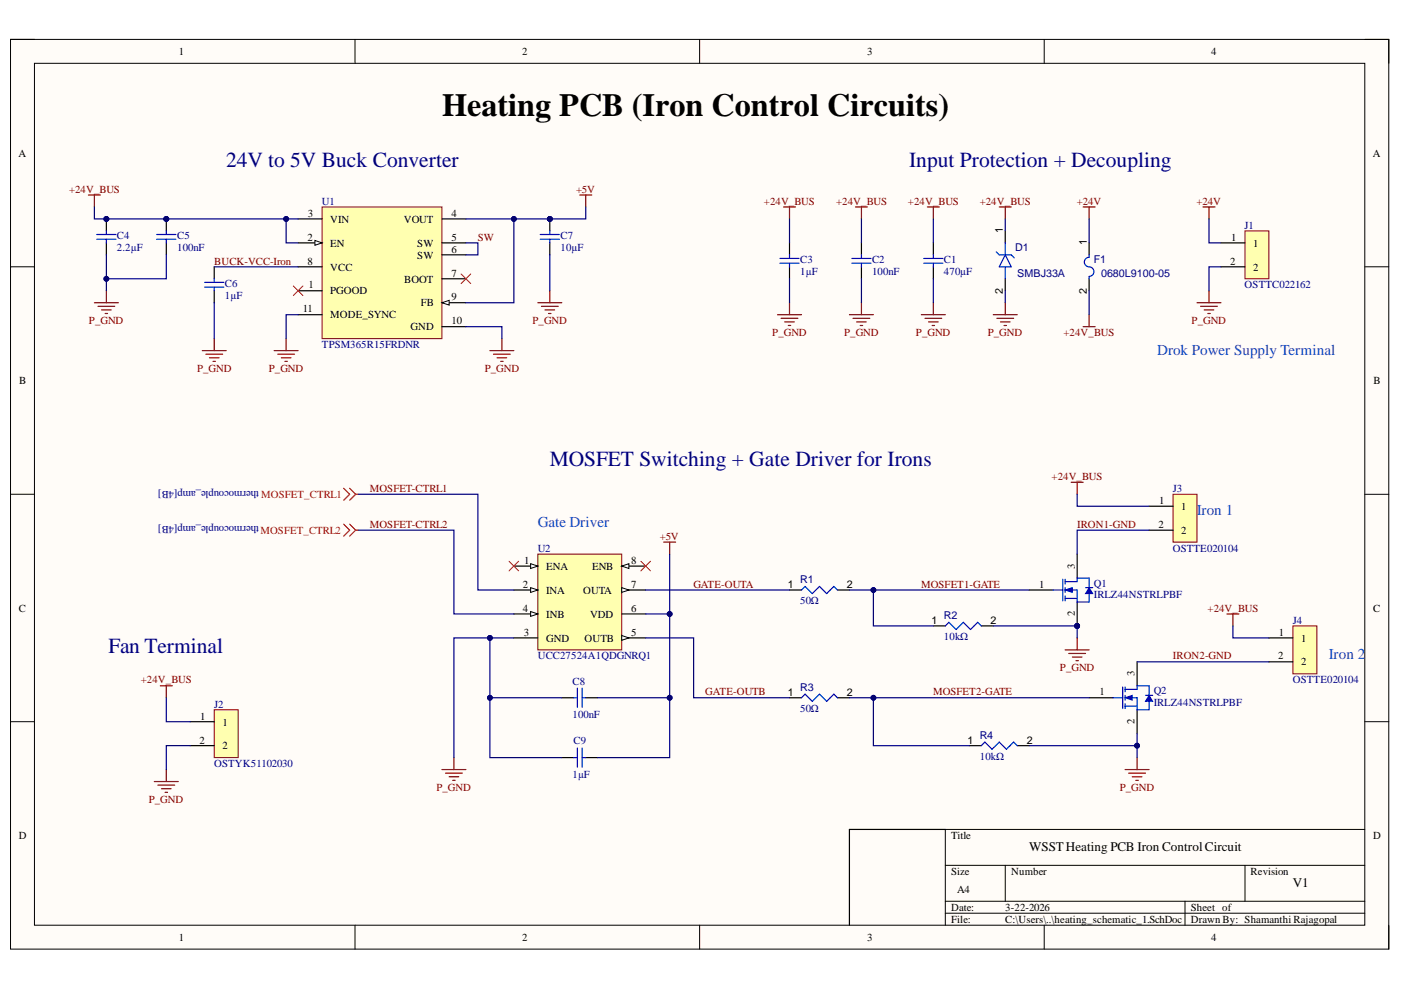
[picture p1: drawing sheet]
<svg xmlns="http://www.w3.org/2000/svg" width="297mm" height="210mm" viewBox="0 0 297 210" stroke-linecap="round" stroke-linejoin="round" font-family="sans-serif">
<defs><g id="words">
<text font-size="6.8" x="93.7" y="24.7">Heating PCB (Iron Control Circuits)</text>
<g font-size="4.6" fill="#000080">
<text x="48" y="35.3">24V to 5V Buck Converter</text>
<text x="192.8" y="35.3">Input Protection + Decoupling</text>
<text x="116.6" y="98.8">MOSFET Switching + Gate Driver for Irons</text>
<text x="23" y="138.6">Fan Terminal</text>
</g>
<g font-size="3.2" fill="#15c">
<text x="245.4" y="75.2">Drok Power Supply Terminal</text>
<text x="114" y="111.8">Gate Driver</text>
<text x="253.7" y="109.2">Iron 1</text>
<text x="281.7" y="139.6">Iron 2</text>
</g>
<g font-size="2.8">
<text x="218.2" y="180.4">WSSTHeating PCB Iron Control Circuit</text>
<text x="274.1" y="188">V1</text>
</g>
<g font-size="2.3">
<text x="37.9" y="11.7">1</text>
<text x="110.7" y="11.7">2</text>
<text x="183.9" y="11.7">3</text>
<text x="256.8" y="11.7">4</text>
<text x="3.9" y="33.3">A</text>
<text x="291" y="33.3">A</text>
<text x="65.3" y="46">3</text>
<text x="70" y="47.2">VIN</text>
<text x="85.6" y="47.2">VOUT</text>
<text x="95.7" y="46">4</text>
<text x="65.2" y="51">2</text>
<text x="70" y="52.3">EN</text>
<text x="88.5" y="52.3">SW</text>
<text x="95.7" y="53.6">6</text>
<text x="95.7" y="51">5</text>
<text x="212.6" y="49.4" transform="rotate(-90 212.6 49.4)">1</text>
<text x="230.4" y="52" transform="rotate(-90 230.4 52)">1</text>
<text x="261" y="51">1</text>
<text x="265.7" y="52.3">1</text>
<text x="65.2" y="56.1">8</text>
<text x="70" y="57.4">VCC</text>
<text x="85.7" y="59.9">BOOT</text>
<text x="88.5" y="54.8">SW</text>
<text x="95.7" y="58.6">7</text>
<text x="260.8" y="56.1">2</text>
<text x="265.7" y="57.4">2</text>
<text x="65.4" y="61.2">1</text>
<text x="70" y="62.4">PGOOD</text>
<text x="89.2" y="65">FB</text>
<text x="95.7" y="63.7">9</text>
<text x="212.6" y="62.3" transform="rotate(-90 212.6 62.3)">2</text>
<text x="230.4" y="62.3" transform="rotate(-90 230.4 62.3)">2</text>
<text x="64.2" y="66.2">11</text>
<text x="70" y="67.5">MODE_SYNC</text>
<text x="87" y="70">GND</text>
<text x="95.7" y="68.8">10</text>
<text x="4.1" y="81.4">B</text>
<text x="291.2" y="81.4">B</text>
<text x="245.8" y="106.9">1</text>
<text x="245.6" y="111.9">2</text>
<text x="250.4" y="108.1">1</text>
<text x="250.4" y="113.2">2</text>
<text x="111.1" y="119.5">1</text>
<text x="133.8" y="119.5">8</text>
<text x="110.9" y="124.6">2</text>
<text x="115.8" y="120.8">ENA</text>
<text x="115.8" y="125.9">INA</text>
<text x="123.7" y="125.9">OUTA</text>
<text x="125.5" y="120.8">ENB</text>
<text x="133.8" y="124.6">7</text>
<text x="167" y="124.6">1</text>
<text x="179.6" y="124.6">2</text>
<text x="220.3" y="124.6">1</text>
<text x="227.9" y="120.6" transform="rotate(-90 227.9 120.6)">3</text>
<text x="4" y="129.7">C</text>
<text x="110.9" y="129.7">4</text>
<text x="115.8" y="130.9">INB</text>
<text x="125.1" y="130.9">VDD</text>
<text x="133.8" y="129.7">6</text>
<text x="227.9" y="130.7" transform="rotate(-90 227.9 130.7)">2</text>
<text x="291.1" y="129.7">C</text>
<text x="111.1" y="134.7">3</text>
<text x="115.8" y="136">GND</text>
<text x="123.9" y="136">OUTB</text>
<text x="133.8" y="134.7">5</text>
<text x="197.5" y="132.2">1</text>
<text x="210" y="132.2">2</text>
<text x="271.2" y="134.7">1</text>
<text x="275.9" y="136">1</text>
<text x="240.5" y="143.4" transform="rotate(-90 240.5 143.4)">3</text>
<text x="271" y="139.8">2</text>
<text x="275.9" y="141.1">2</text>
<text x="167" y="147.5">1</text>
<text x="179.6" y="147.5">2</text>
<text x="233.1" y="147.4">1</text>
<text x="42.5" y="152.6">1</text>
<text x="47.2" y="153.8">1</text>
<text x="240.5" y="153.6" transform="rotate(-90 240.5 153.6)">2</text>
<text x="42.3" y="157.6">2</text>
<text x="47.2" y="158.9">2</text>
<text x="205.1" y="157.6">1</text>
<text x="217.7" y="157.6">2</text>
<text x="4" y="177.9">D</text>
<text x="201.6" y="177.9">Title</text>
<text x="291.1" y="177.9">D</text>
<text x="201.6" y="185.5">Size</text>
<text x="214.4" y="185.5">Number</text>
<text x="265.2" y="185.5">Revision</text>
<text x="202.9" y="189.3">A4</text>
<text x="201.6" y="193.1">Date:</text>
<text x="201.6" y="195.7">File:</text>
<text x="213.1" y="193.1">3-22-2026</text>
<text x="213.1" y="195.7">C:\Users\..\heating_schematic_1.SchDoc</text>
<text x="252.5" y="193.1">Sheet of</text>
<text x="252.5" y="195.7">Drawn By: Shamanthi Rajagopal</text>
<text x="37.9" y="199.5">1</text>
<text x="110.7" y="199.5">2</text>
<text x="183.9" y="199.5">3</text>
<text x="256.8" y="199.5">4</text>
</g>
<g font-size="2.3" fill="#800000">
<text x="14.6" y="40.9">+24V_BUS</text>
<text x="122.1" y="40.9">+5V</text>
<text x="162" y="43.4">+24V_BUS</text>
<text x="177.3" y="43.4">+24V_BUS</text>
<text x="192.5" y="43.4">+24V_BUS</text>
<text x="207.7" y="43.4">+24V_BUS</text>
<text x="228.3" y="43.4">+24V</text>
<text x="253.7" y="43.4">+24V</text>
<text x="101.3" y="51">SW</text>
<text x="45.4" y="56.1">BUCK-VCC-Iron</text>
<text x="18.9" y="68.8">P_GND</text>
<text x="112.9" y="68.8">P_GND</text>
<text x="163.7" y="71.3">P_GND</text>
<text x="179" y="71.3">P_GND</text>
<text x="194.2" y="71.3">P_GND</text>
<text x="209.4" y="71.3">P_GND</text>
<text x="225.5" y="71.3">+24V_BUS</text>
<text x="252.6" y="68.8">P_GND</text>
<text x="41.8" y="78.9">P_GND</text>
<text x="57" y="78.9">P_GND</text>
<text x="102.8" y="78.9">P_GND</text>
<text x="223" y="101.8">+24V_BUS</text>
<text x="78.4" y="104.3">MOSFET-CTRL1</text>
<text x="78.4" y="111.9">MOSFET-CTRL2</text>
<text x="228.4" y="111.9">IRON1-GND</text>
<text x="139.9" y="114.5">+5V</text>
<text x="147" y="124.6">GATE-OUTA</text>
<text x="195.3" y="124.6">MOSFET1-GATE</text>
<text x="256" y="129.7">+24V_BUS</text>
<text x="224.7" y="142.4">P_GND</text>
<text x="248.7" y="139.8">IRON2-GND</text>
<text x="29.9" y="144.9">+24V_BUS</text>
<text x="149.5" y="147.4">GATE-OUTB</text>
<text x="197.8" y="147.4">MOSFET2-GATE</text>
<text x="92.5" y="167.8">P_GND</text>
<text x="237.4" y="167.8">P_GND</text>
<text x="31.5" y="170.3">P_GND</text>
</g>
<g font-size="2.3" fill="#000080">
<text x="68.3" y="43.4">U1</text>
<text x="24.8" y="53.3">2.2µF</text>
<text x="24.8" y="50.8">C4</text>
<text x="37.6" y="53.3">100nF</text>
<text x="37.6" y="50.8">C5</text>
<text x="118.8" y="53.3">10µF</text>
<text x="118.8" y="50.8">C7</text>
<text x="215.3" y="53.3">D1</text>
<text x="263.9" y="48.5">J1</text>
<text x="169.7" y="58.4">1µF</text>
<text x="169.7" y="55.8">C3</text>
<text x="184.9" y="58.4">100nF</text>
<text x="184.9" y="55.8">C2</text>
<text x="200.1" y="58.4">470µF</text>
<text x="200.1" y="55.8">C1</text>
<text x="215.7" y="58.6">SMBJ33A</text>
<text x="231.9" y="55.8">F1</text>
<text x="233.4" y="58.6">0680L9100-05</text>
<text x="47.7" y="63.4">1µF</text>
<text x="47.7" y="60.9">C6</text>
<text x="263.9" y="61.2">OSTTC022162</text>
<text x="68.3" y="73.8">TPSM365R15FRDNR</text>
<text x="54.9" y="104" transform="rotate(-180 54.9 104)">thermocouple_amp[4B]</text>
<text x="248.7" y="104.3">J3</text>
<text x="54.9" y="111.6" transform="rotate(-180 54.9 111.6)">thermocouple_amp[4B]</text>
<text x="114" y="117">U2</text>
<text x="248.7" y="117">OSTTE020104</text>
<text x="169.7" y="123.6">R1</text>
<text x="231.9" y="124.4">Q1</text>
<text x="169.7" y="128.2">50Ω</text>
<text x="200.1" y="131.2">R2</text>
<text x="231.9" y="126.9">IRLZ44NSTRLPBF</text>
<text x="200.1" y="135.8">10kΩ</text>
<text x="274.1" y="132.2">J4</text>
<text x="114" y="139.8">UCC27524A1QDGNRQ1</text>
<text x="121.4" y="145.1">C8</text>
<text x="169.7" y="146.5">R3</text>
<text x="244.6" y="147.2">Q2</text>
<text x="244.6" y="149.8">IRLZ44NSTRLPBF</text>
<text x="274.1" y="144.9">OSTTE020104</text>
<text x="45.4" y="150">J2</text>
<text x="121.4" y="152.3">100nF</text>
<text x="169.7" y="151.1">50Ω</text>
<text x="121.6" y="157.6">C9</text>
<text x="207.7" y="161.2">10kΩ</text>
<text x="207.7" y="156.6">R4</text>
<text x="45.4" y="162.7">OSTYK51102030</text>
<text x="121.4" y="165">1µF</text>
</g>
<g font-size="2.3" fill="#f00">
<text x="55.4" y="105.6">MOSFET_CTRL1</text>
<text x="55.2" y="113.2">MOSFET_CTRL2</text>
</g>
</g></defs>
<path d="M2.2 8.4h292.2v192.8h-292.2z" fill-rule="evenodd" fill="#fffcf8"/>
<path d="M2.2 8.4h292.2v192.8h-292.2z" fill="none" stroke="#000" stroke-width=".21"/>
<path d="M7.3 13.4h282.1v182.8h-282.1z" fill-rule="evenodd" fill="#fffcf8"/>
<g fill="none" stroke="#000" stroke-width=".21">
<path d="M2.2 8.3h5.1M7.3 13.4h282.1v182.8h-282.1zM75.3 8.3v5.1M148.3 8.3v5.1M221.4 8.4v5M289.4 8.4h5v5M2.2 56.6h5.1M289.4 56.6h5M2.2 104.8h5.1M289.4 104.8h5M2.2 153h5.1M289.4 153h5"/>
<path d="M289.4 175.9h-89v20.3M75.3 196.2v5M148.3 196.2v5M200.4 183.5h89M200.4 191.1h89M200.4 193.6h89M213.1 183.5v7.6M221.4 196.2v5M251.2 191.1v5.1M264 183.5v7.6M294.4 196.2v5"/>
</g>
<path d="M264 49h5v10.1h-5z" fill-rule="evenodd" fill="#ffffb0"/>
<path d="M264 49h5v10.1h-5z" fill="none" stroke="#800000" stroke-width=".21"/>
<path d="M167.4 51.5v2.5M167.4 56.6v2.5M182.6 51.5v2.5M182.6 56.6v2.5M197.9 51.5v2.5M197.9 56.6v2.5M258.9 51.5h5.1M258.9 56.6h5.1" fill="none" stroke="#000" stroke-width=".25"/>
<g fill="none" stroke="#800000" stroke-width=".25">
<path d="M166.1 43.9h2.6M167.4 43.9v2.5M181.4 43.9h2.5M182.6 43.9v2.5M196.6 43.9h2.6M197.9 43.9v2.5M211.9 43.9h2.5M213.1 43.9v2.5M229.6 43.9h2.6M230.9 43.9v2.5M255.1 43.9h2.5M256.3 43.9v2.5"/>
<path d="M164.8 66.7h5.1M165.6 67.5h3.6M166.4 68.2h2M167.1 69h.5M167.4 64.2v2.5M180.1 66.7h5.1M180.9 67.5h3.5M181.6 68.3h2.1M182.4 69h.5M182.6 64.2v2.5M195.3 66.7h5.1M196.1 67.5h3.6"/>
<path d="M196.9 68.3h2M197.6 69h.5M197.9 64.2v2.5M210.6 66.7h5.1M211.4 67.5h3.5M212.1 68.3h2M212.9 69h.5M213.1 64.2v2.5M229.6 69.3h2.6M230.9 66.7v2.6M253.8 64.2h5.1M254.5 64.9h3.6"/>
<path d="M255.3 65.7h2M256.1 66.5h.5M256.3 61.7v2.5"/>
</g>
<path d="M165.4 54.8h4M165.4 55.8h4M167.4 54v.8M167.4 55.8v.8M180.6 54.8h4.1M180.6 55.8h4.1M182.6 54v.8M182.6 55.8v.8M195.8 54.8h4.1M195.8 55.8h4.1M197.9 54v.8M197.9 55.8v.8" fill="none" stroke="#00f" stroke-width=".25"/>
<path d="M45.4 150.5h5.1v10.1h-5.1z" fill-rule="evenodd" fill="#ffffb0"/>
<path d="M45.4 150.5h5.1v10.1h-5.1z" fill="none" stroke="#800000" stroke-width=".21"/>
<path d="M40.3 153h5.1M40.3 158.1h5.1" fill="none" stroke="#000" stroke-width=".25"/>
<path d="M34 145.4h2.5M35.3 145.4v2.5M32.7 165.7h5.1M33.5 166.5h3.5M34.2 167.2h2.1M35 168h.5M35.3 163.2v2.5" fill="none" stroke="#800000" stroke-width=".25"/>
<circle cx="228.4" cy="132.7" r=".51" fill="#000080"/>
<circle cx="228.4" cy="132.7" r=".51" fill="none" stroke="#000080" stroke-width=".21"/>
<path d="M228.4 117.5v5.1M218.2 125.1h5.1M228.4 127.6v5.1" fill="none" stroke="#000" stroke-width=".25"/>
<circle cx="228.4" cy="132.7" r=".51" fill="#000080"/>
<circle cx="228.4" cy="132.7" r=".51" fill="none" stroke="#000080" stroke-width=".21"/>
<path d="M223.3 125.1h2M225.3 122.8v4.6M225.8 123.3h2.6M225.8 125.1h2.6v2.5M225.8 126.9h2.6M225.8 122.8v1M225.8 124.6v1M225.8 126.4v1" fill="none" stroke="#00f" stroke-width=".25"/>
<path d="M225.8 125.1l1.6-.5v1z" fill="#00f"/>
<path d="M225.8 125.1l1.6-.5v1z" fill="none" stroke="#00f" stroke-width=".21"/>
<path d="M228.4 123.3v-.7h2.5v2M230.9 125.9v1.7h-2.5" fill="none" stroke="#00f" stroke-width=".25"/>
<path d="M230.9 124.6l.8 1.3h-1.5z" fill="#00f"/>
<path d="M230.9 124.6l.8 1.3h-1.5z" fill="none" stroke="#00f" stroke-width=".21"/>
<path d="M230.2 124.6h1.5M236 147.9h2M238 145.7v4.5M238.5 146.2h2.6M238.5 147.9h2.6v2.6M238.5 149.7h2.6M238.5 145.7v1M238.5 147.4v1M238.5 149.2v1" fill="none" stroke="#00f" stroke-width=".25"/>
<path d="M230.9 147.9h5.1M241.1 140.3v5.1M241.1 150.5v5.1" fill="none" stroke="#000" stroke-width=".25"/>
<path d="M238.5 147.9l1.6-.5v1z" fill="#00f"/>
<path d="M238.5 147.9l1.6-.5v1z" fill="none" stroke="#00f" stroke-width=".21"/>
<path d="M241.1 146.2v-.8h2.5v2M243.6 148.7v1.8h-2.5" fill="none" stroke="#00f" stroke-width=".25"/>
<path d="M243.6 147.4l.8 1.3h-1.5z" fill="#00f"/>
<path d="M243.6 147.4l.8 1.3h-1.5z" fill="none" stroke="#00f" stroke-width=".21"/>
<path d="M242.9 147.4h1.5" fill="none" stroke="#00f" stroke-width=".25"/>
<path d="M68.3 43.9h25.4v27.9h-25.4z" fill-rule="evenodd" fill="#ffffb0"/>
<path d="M68.3 43.9h25.4v27.9h-25.4z" fill="none" stroke="#800000" stroke-width=".21"/>
<path d="M63.2 46.4h5.1M63.2 51.5h5.1" fill="none" stroke="#000" stroke-width=".25"/>
<path d="M66.8 51l1.5 .5-1.5 .5z" fill="#f8fcff"/>
<path d="M66.8 51l1.5 .5-1.5 .5z" fill="none" stroke="#000" stroke-width=".21"/>
<path d="M63.2 56.6h5.1M93.7 46.4h5.1M93.7 54h5.1M93.7 59.1h5.1M93.7 51.5h5.1M63.2 66.7h5.1M63.2 61.6h5.1M93.7 64.2h5.1" fill="none" stroke="#000" stroke-width=".25"/>
<path d="M93.7 64.2l1.5-.5v1z" fill="#f8fcff"/>
<path d="M93.7 64.2l1.5-.5v1z" fill="none" stroke="#000" stroke-width=".21"/>
<path d="M93.7 69.3h5.1" fill="none" stroke="#000" stroke-width=".25"/>
<circle cx="22.6" cy="46.4" r=".51" fill="#000080"/>
<circle cx="22.6" cy="46.4" r=".51" fill="none" stroke="#000080" stroke-width=".21"/>
<path d="M22.6 46.4v2.6M22.6 51.5v2.5" fill="none" stroke="#000" stroke-width=".25"/>
<circle cx="22.6" cy="46.4" r=".51" fill="#000080"/>
<circle cx="22.6" cy="46.4" r=".51" fill="none" stroke="#000080" stroke-width=".21"/>
<path d="M20.5 49.7h4.1M20.5 50.7h4.1M22.6 49v.7M22.6 50.7v.8" fill="none" stroke="#00f" stroke-width=".25"/>
<path d="M18.7 41.3h2.6M20 41.3v2.6M20 64.2h5.1M20.8 64.9h3.5M21.5 65.7h2.1M22.3 66.5h.5M22.6 61.6v2.6" fill="none" stroke="#800000" stroke-width=".25"/>
<circle cx="35.3" cy="46.4" r=".51" fill="#000080"/>
<circle cx="35.3" cy="46.4" r=".51" fill="none" stroke="#000080" stroke-width=".21"/>
<path d="M35.3 46.4v2.6M35.3 51.5v2.5" fill="none" stroke="#000" stroke-width=".25"/>
<circle cx="35.3" cy="46.4" r=".51" fill="#000080"/>
<circle cx="35.3" cy="46.4" r=".51" fill="none" stroke="#000080" stroke-width=".21"/>
<path d="M33.2 49.7h4.1M33.2 50.7h4.1M35.3 49v.7M35.3 50.7v.8M43.4 59.9h4.1M45.4 59.1v.8M43.4 60.9h4.1M45.4 60.9v.7" fill="none" stroke="#00f" stroke-width=".25"/>
<path d="M45.4 56.6v2.5M45.4 61.6v2.6" fill="none" stroke="#000" stroke-width=".25"/>
<g fill="none" stroke="#800000" stroke-width=".25">
<path d="M122.9 41.3h2.6M124.2 41.3v2.6M42.9 74.3h5.1M43.6 75.1h3.6M44.4 75.9h2M45.2 76.6h.5M45.4 71.8v2.5M58.1 74.3h5.1M58.9 75.1h3.5M59.7 75.9h2M60.4 76.6h.5M60.7 71.8v2.5"/>
<path d="M114 64.2h5.1M114.8 64.9h3.5M115.6 65.7h2M116.3 66.5h.5M116.6 61.6v2.6"/>
</g>
<circle cx="116.6" cy="46.4" r=".51" fill="#000080"/>
<circle cx="116.6" cy="46.4" r=".51" fill="none" stroke="#000080" stroke-width=".21"/>
<path d="M116.6 46.4v2.6M116.6 51.5v2.5" fill="none" stroke="#000" stroke-width=".25"/>
<circle cx="116.6" cy="46.4" r=".51" fill="#000080"/>
<circle cx="116.6" cy="46.4" r=".51" fill="none" stroke="#000080" stroke-width=".21"/>
<path d="M114.5 49.7h4.1M114.5 50.7h4.1M116.6 49v.7M116.6 50.7v.8" fill="none" stroke="#00f" stroke-width=".25"/>
<path d="M114 117.5h17.8v20.3h-17.8z" fill-rule="evenodd" fill="#ffffb0"/>
<path d="M114 117.5h17.8v20.3h-17.8z" fill="none" stroke="#800000" stroke-width=".21"/>
<path d="M108.9 120h5.1" fill="none" stroke="#000" stroke-width=".25"/>
<path d="M112.5 119.5l1.5 .5-1.5 .5z" fill="#f8fcff"/>
<path d="M112.5 119.5l1.5 .5-1.5 .5z" fill="none" stroke="#000" stroke-width=".21"/>
<path d="M108.9 125.1h5.1" fill="none" stroke="#000" stroke-width=".25"/>
<path d="M112.5 124.6l1.5 .5-1.5 .5z" fill="#f8fcff"/>
<path d="M112.5 124.6l1.5 .5-1.5 .5z" fill="none" stroke="#000" stroke-width=".21"/>
<path d="M108.9 135.3h5.1M108.9 130.2h5.1" fill="none" stroke="#000" stroke-width=".25"/>
<path d="M112.5 129.7l1.5 .5-1.5 .5z" fill="#f8fcff"/>
<path d="M112.5 129.7l1.5 .5-1.5 .5z" fill="none" stroke="#000" stroke-width=".21"/>
<path d="M131.8 120h5.1" fill="none" stroke="#000" stroke-width=".25"/>
<path d="M131.8 120l1.5-.5v1z" fill="#f8fcff"/>
<path d="M131.8 120l1.5-.5v1z" fill="none" stroke="#000" stroke-width=".21"/>
<path d="M131.8 125.1h5.1" fill="none" stroke="#000" stroke-width=".25"/>
<path d="M131.8 124.6l1.5 .5-1.5 .5z" fill="#f8fcff"/>
<path d="M131.8 124.6l1.5 .5-1.5 .5z" fill="none" stroke="#000" stroke-width=".21"/>
<path d="M131.8 130.2h5.1M131.8 135.3h5.1" fill="none" stroke="#000" stroke-width=".25"/>
<path d="M131.8 134.7l1.5 .6-1.5 .5z" fill="#f8fcff"/>
<path d="M131.8 134.7l1.5 .6-1.5 .5z" fill="none" stroke="#000" stroke-width=".21"/>
<path d="M167.4 125.1h2.5M177.6 125.1h2.5M197.9 132.7h2.5M208 132.7h2.6" fill="none" stroke="#000" stroke-width=".25"/>
<path d="M169.9 125.1l.8-.8 1.5 1.6 1.6-1.6 1.5 1.6 1.5-1.6 .8 .8M200.4 132.7l.8-.7 1.5 1.5 1.5-1.5 1.6 1.5 1.5-1.5 .7 .7" fill="none" stroke="#00f" stroke-width=".25"/>
<path d="M225.8 137.8h5.1M226.6 138.6h3.6M227.4 139.3h2M228.4 135.3v2.5M228.1 140.1h.5" fill="none" stroke="#800000" stroke-width=".25"/>
<path d="M248.7 104.8h5.1v10.1h-5.1z" fill-rule="evenodd" fill="#ffffb0"/>
<path d="M248.7 104.8h5.1v10.1h-5.1z" fill="none" stroke="#800000" stroke-width=".21"/>
<path d="M243.6 107.3h5.1M243.6 112.4h5.1" fill="none" stroke="#000" stroke-width=".25"/>
<path d="M227.1 102.3h2.5M228.4 102.3v2.5" fill="none" stroke="#800000" stroke-width=".25"/>
<path d="M274.1 132.7h5.1v10.2h-5.1z" fill-rule="evenodd" fill="#ffffb0"/>
<path d="M274.1 132.7h5.1v10.2h-5.1z" fill="none" stroke="#800000" stroke-width=".21"/>
<g fill="none" stroke="#000" stroke-width=".25">
<path d="M213.1 49v2.5M213.1 59.1v2.6M230.9 51.5v2.5M230.9 59.1v2.6M269 135.3h5.1M119.1 147.9h2.6M124.2 147.9h2.5M167.4 147.9h2.5M177.6 147.9h2.5M205.5 158.1h2.5M215.7 158.1h2.5M269 140.3h5.1"/>
<path d="M119.1 160.6h2.6M124.2 160.6h2.5M200.4 175.9h-20.3v20.3"/>
</g>
<g fill="none" stroke="#800000" stroke-width=".25">
<path d="M103.9 74.3h5M104.6 75.1h3.6M105.4 75.9h2M106.2 76.6h.5M106.4 71.8v2.5M140.7 114.9h2.5M142 114.9v2.6M260.1 130.2h2.6M261.4 130.2v2.5M93.7 163.2h5.1M94.5 163.9h3.5M95.2 164.7h2.1"/>
<path d="M96 165.5h.5M96.2 160.6v2.6M238.5 163.2h5.1M239.3 163.9h3.6M240.1 164.7h2M240.8 165.5h.5M241.1 160.6v2.6"/>
</g>
<g fill="none" stroke="#00f" stroke-width=".25">
<path d="M211.2 53.4l.7 .6h2.5l.6 .7M213.1 54l1.3 2.6h-2.5zM213.1 51.5v2.5M213.1 56.6v2.5M230.9 54v.5a1.01 1.01 0 0 0-1 1.1 1.01 1.01 0 0 0 1 1 1.01 1.01 0 0 1 1 1 1.01 1.01 0 0 1-1 1v.5M121.7 147.9h.7M122.4 145.9v4.1M122.4 158.6v4.1M123.4 145.9v4.1M123.4 158.6v4.1M123.4 147.9h.8M169.9 147.9l.8-.7 1.5 1.5 1.6-1.5 1.5 1.5 1.5-1.5 .8 .7"/>
<path d="M208 158.1l.8-.8 1.5 1.6 1.6-1.6 1.5 1.6 1.5-1.6 .8 .8M121.7 160.6h.7M123.4 160.6h.8"/>
</g>
<path d="M97.8 58.1l2 2M99.8 58.1l-2 2M62.2 60.6l2 2.1M64.2 60.6l-2 2.1M107.9 119l2.1 2M110 119l-2.1 2M135.9 119l2 2M137.9 119l-2 2" fill="none" stroke="#f00" stroke-width=".21"/>
<path d="M72.9 103.5l1.2 1.3-1.2 1.3M72.9 111.1l1.2 1.3-1.2 1.3M74.1 103.5l1.3 1.3M74.1 111.1l1.3 1.3M75.4 104.8l-1.3 1.3M75.4 104.8h.5M75.4 112.4l-1.3 1.3M75.4 112.4h.5" fill="none" stroke="#f00" stroke-width=".25"/>
<g fill="none" stroke="#000080" stroke-width=".25">
<path d="M45.4 56.6h17.8M98.8 51.5h2.5v2.5h-2.5M116.6 54v7.6M167.4 46.4v5.1M167.4 59.1v5.1M182.6 46.4v5.1M182.6 59.1v5.1M197.9 46.4v5.1M197.9 59.1v5.1M256.3 46.4v5.1h2.6M258.9 56.6h-2.6v5.1M63.2 66.7h-2.5v5.1"/>
<path d="M185.2 125.1v7.6h12.7M40.3 158.1h-5v5.1"/>
</g>
<circle cx="185.2" cy="125.1" r=".51" fill="#000080"/>
<circle cx="185.2" cy="125.1" r=".51" fill="none" stroke="#000080" stroke-width=".21"/>
<path d="M228.4 104.8v2.5h15.2M136.9 135.3h10.2v12.6h20.3M136.9 125.1h30.5M180.1 125.1h38.1" fill="none" stroke="#000080" stroke-width=".25"/>
<circle cx="185.2" cy="125.1" r=".51" fill="#000080"/>
<circle cx="185.2" cy="125.1" r=".51" fill="none" stroke="#000080" stroke-width=".21"/>
<path d="M108.9 135.3h-12.7v25.3" fill="none" stroke="#000080" stroke-width=".25"/>
<circle cx="103.9" cy="135.3" r=".51" fill="#000080"/>
<circle cx="103.9" cy="135.3" r=".51" fill="none" stroke="#000080" stroke-width=".21"/>
<path d="M103.9 135.3v12.6h15.2" fill="none" stroke="#000080" stroke-width=".25"/>
<circle cx="103.9" cy="135.3" r=".51" fill="#000080"/>
<circle cx="103.9" cy="135.3" r=".51" fill="none" stroke="#000080" stroke-width=".21"/>
<circle cx="103.9" cy="147.9" r=".51" fill="#000080"/>
<circle cx="103.9" cy="147.9" r=".51" fill="none" stroke="#000080" stroke-width=".21"/>
<path d="M103.9 147.9v12.7h15.2" fill="none" stroke="#000080" stroke-width=".25"/>
<circle cx="103.9" cy="147.9" r=".51" fill="#000080"/>
<circle cx="103.9" cy="147.9" r=".51" fill="none" stroke="#000080" stroke-width=".21"/>
<path d="M142 147.9v12.7h-15.3" fill="none" stroke="#000080" stroke-width=".25"/>
<circle cx="142" cy="147.9" r=".51" fill="#000080"/>
<circle cx="142" cy="147.9" r=".51" fill="none" stroke="#000080" stroke-width=".21"/>
<path d="M124.2 43.9v2.5h-7.6M213.1 46.4v2.6M230.9 46.4v5.1M98.8 69.3h7.6v2.5M213.1 61.7v2.5M230.9 61.7v5M75.9 104.8h25.4v20.3h7.6M75.9 112.4h20.3v17.8h12.7M35.3 147.9v5.1h5M241.1 140.3h27.9" fill="none" stroke="#000080" stroke-width=".25"/>
<circle cx="116.6" cy="46.4" r=".51" fill="#000080"/>
<circle cx="116.6" cy="46.4" r=".51" fill="none" stroke="#000080" stroke-width=".21"/>
<path d="M243.6 112.4h-15.2v5.1M228.4 132.7v2.6" fill="none" stroke="#000080" stroke-width=".25"/>
<circle cx="228.4" cy="132.7" r=".51" fill="#000080"/>
<circle cx="228.4" cy="132.7" r=".51" fill="none" stroke="#000080" stroke-width=".21"/>
<path d="M210.6 132.7h17.8" fill="none" stroke="#000080" stroke-width=".25"/>
<circle cx="228.4" cy="132.7" r=".51" fill="#000080"/>
<circle cx="228.4" cy="132.7" r=".51" fill="none" stroke="#000080" stroke-width=".21"/>
<path d="M180.1 147.9h50.8" fill="none" stroke="#000080" stroke-width=".25"/>
<circle cx="185.2" cy="147.9" r=".51" fill="#000080"/>
<circle cx="185.2" cy="147.9" r=".51" fill="none" stroke="#000080" stroke-width=".21"/>
<path d="M241.1 155.6v5" fill="none" stroke="#000080" stroke-width=".25"/>
<circle cx="241.1" cy="158.1" r=".51" fill="#000080"/>
<circle cx="241.1" cy="158.1" r=".51" fill="none" stroke="#000080" stroke-width=".21"/>
<path d="M185.2 147.9v10.2h20.3" fill="none" stroke="#000080" stroke-width=".25"/>
<circle cx="185.2" cy="147.9" r=".51" fill="#000080"/>
<circle cx="185.2" cy="147.9" r=".51" fill="none" stroke="#000080" stroke-width=".21"/>
<path d="M218.2 158.1h22.9" fill="none" stroke="#000080" stroke-width=".25"/>
<circle cx="241.1" cy="158.1" r=".51" fill="#000080"/>
<circle cx="241.1" cy="158.1" r=".51" fill="none" stroke="#000080" stroke-width=".21"/>
<path d="M108.9 46.4h7.7M45.4 64.2v7.6M261.4 132.7v2.6h7.6" fill="none" stroke="#000080" stroke-width=".25"/>
<circle cx="116.6" cy="46.4" r=".51" fill="#000080"/>
<circle cx="116.6" cy="46.4" r=".51" fill="none" stroke="#000080" stroke-width=".21"/>
<circle cx="108.9" cy="46.4" r=".51" fill="#000080"/>
<circle cx="108.9" cy="46.4" r=".51" fill="none" stroke="#000080" stroke-width=".21"/>
<path d="M98.8 46.4h10.1v17.8h-10.1" fill="none" stroke="#000080" stroke-width=".25"/>
<circle cx="108.9" cy="46.4" r=".51" fill="#000080"/>
<circle cx="108.9" cy="46.4" r=".51" fill="none" stroke="#000080" stroke-width=".21"/>
<path d="M63.2 46.4h-2.5v5.1h2.5" fill="none" stroke="#000080" stroke-width=".25"/>
<circle cx="60.7" cy="46.4" r=".51" fill="#000080"/>
<circle cx="60.7" cy="46.4" r=".51" fill="none" stroke="#000080" stroke-width=".21"/>
<path d="M20 43.9v2.5h40.7" fill="none" stroke="#000080" stroke-width=".25"/>
<circle cx="22.6" cy="46.4" r=".51" fill="#000080"/>
<circle cx="22.6" cy="46.4" r=".51" fill="none" stroke="#000080" stroke-width=".21"/>
<circle cx="35.3" cy="46.4" r=".51" fill="#000080"/>
<circle cx="35.3" cy="46.4" r=".51" fill="none" stroke="#000080" stroke-width=".21"/>
<circle cx="60.7" cy="46.4" r=".51" fill="#000080"/>
<circle cx="60.7" cy="46.4" r=".51" fill="none" stroke="#000080" stroke-width=".21"/>
<path d="M22.6 54v7.6" fill="none" stroke="#000080" stroke-width=".25"/>
<circle cx="22.6" cy="59.1" r=".51" fill="#000080"/>
<circle cx="22.6" cy="59.1" r=".51" fill="none" stroke="#000080" stroke-width=".21"/>
<path d="M35.3 54v5.1h-12.7" fill="none" stroke="#000080" stroke-width=".25"/>
<circle cx="22.6" cy="59.1" r=".51" fill="#000080"/>
<circle cx="22.6" cy="59.1" r=".51" fill="none" stroke="#000080" stroke-width=".21"/>
<path d="M142 130.2v17.7h-15.3" fill="none" stroke="#000080" stroke-width=".25"/>
<circle cx="142" cy="147.9" r=".51" fill="#000080"/>
<circle cx="142" cy="147.9" r=".51" fill="none" stroke="#000080" stroke-width=".21"/>
<circle cx="142" cy="130.2" r=".51" fill="#000080"/>
<circle cx="142" cy="130.2" r=".51" fill="none" stroke="#000080" stroke-width=".21"/>
<path d="M142 117.5v12.7h-5.1" fill="none" stroke="#000080" stroke-width=".25"/>
<circle cx="142" cy="130.2" r=".51" fill="#000080"/>
<circle cx="142" cy="130.2" r=".51" fill="none" stroke="#000080" stroke-width=".21"/>
<use href="#words"/>
</svg>
